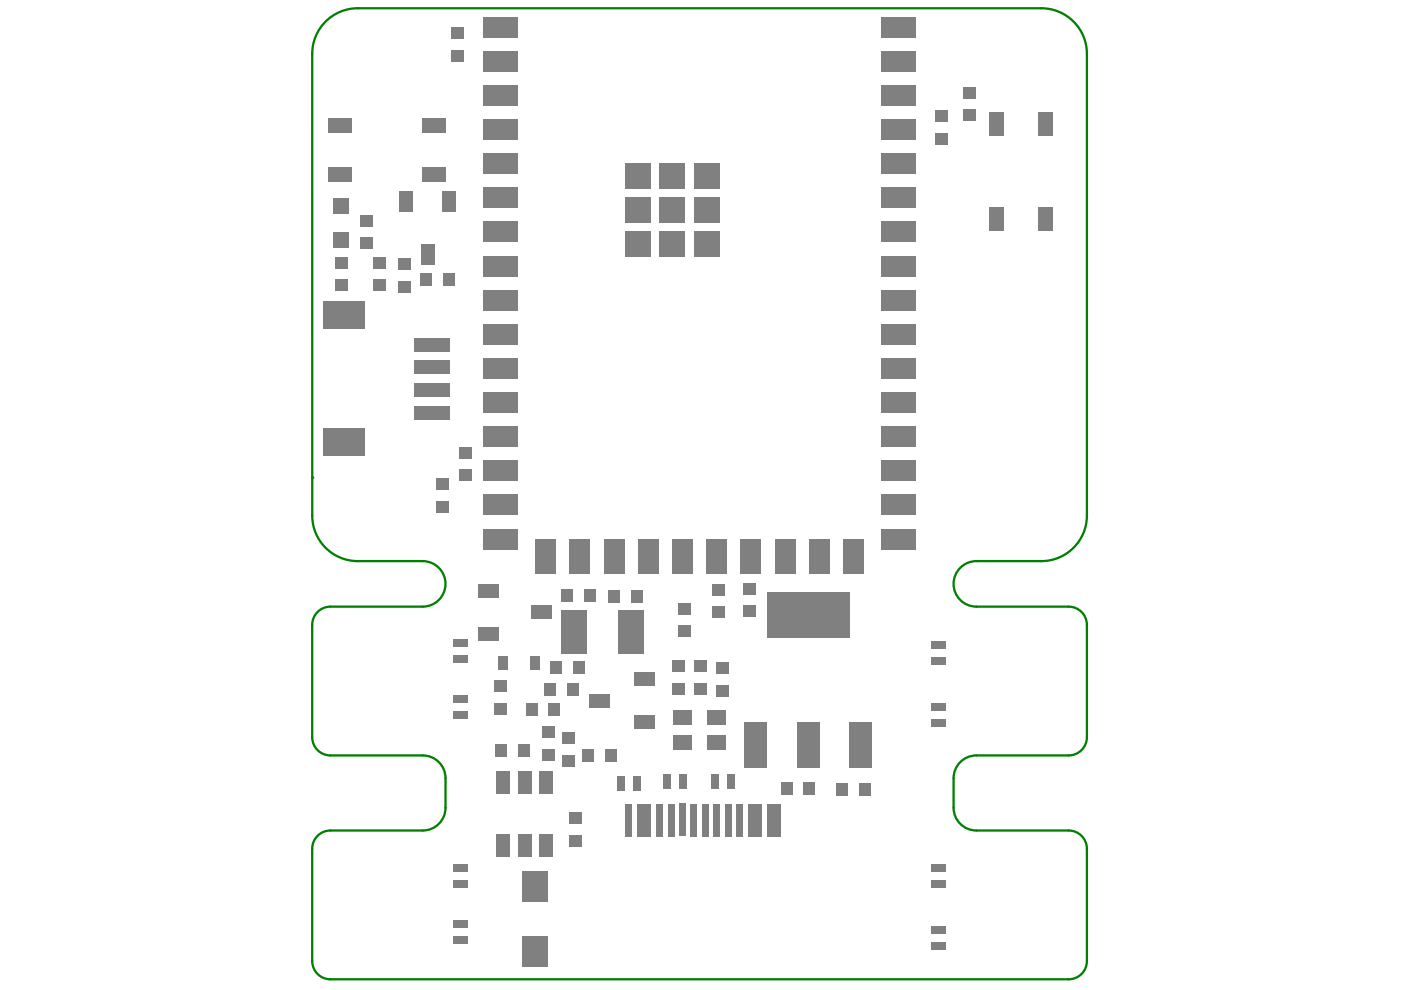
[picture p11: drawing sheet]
<svg xmlns="http://www.w3.org/2000/svg" width="297mm" height="210mm" viewBox="0 0 297 210" stroke-linecap="round" stroke-linejoin="round" font-family="sans-serif">
<path d="M66.2 101.3v8M75.9 119h13.7M66.2 132.5v23.8M70.1 128.6h19.5M66.2 179.9v23.9M70.1 176.1h19.5M70.1 160.2h19.5M94.5 165v6.3M70.1 207.6h156.5" fill="none" stroke="#008000" stroke-width=".48"/>
<circle cx="66.2" cy="101.3" r=".24" fill="#008000"/>
<path d="M66.2 109.3a9.6 9.6 0 0 0 9.7 9.7M66.2 101.3v-89.9a9.7 9.7 0 0 1 9.7-9.7l144.9 .1a9.7 9.7 0 0 1 9.6 9.6v97.9M89.6 119a4.8 4.8 0 0 1 4.9 4.8 4.8 4.8 0 0 1-4.9 4.8M230.4 109.3a9.7 9.7 0 0 1-9.6 9.7h-13.8a4.8 4.8 0 0 0-4.8 4.8 4.8 4.8 0 0 0 4.8 4.8h19.6a3.9 3.9 0 0 1 3.8 3.9v23.8a3.9 3.9 0 0 1-3.8 3.9h-19.6a4.8 4.8 0 0 0-4.8 4.8v6.3a4.8 4.8 0 0 0 4.8 4.8h19.6a3.9 3.9 0 0 1 3.8 3.8v23.9a3.9 3.9 0 0 1-3.8 3.8M70.1 128.6a3.9 3.9 0 0 0-3.9 3.9M66.2 156.3a3.9 3.9 0 0 0 3.9 3.9M70.1 176.1a3.9 3.9 0 0 0-3.9 3.8M89.6 160.2a4.8 4.8 0 0 1 4.9 4.8M94.5 171.3a4.8 4.8 0 0 1-4.9 4.8M66.2 203.8a3.9 3.9 0 0 0 3.9 3.8" fill="none" stroke="#008000" stroke-width=".48"/>
<g fill="#808080">
<path d="M114.4 176.8h2.9v4.8h-2.9z" fill-rule="evenodd"/>
<path d="M109.8 176.8h2.9v4.8h-2.9z" fill-rule="evenodd"/>
<path d="M105.2 176.8h2.9v4.8h-2.9z" fill-rule="evenodd"/>
<path d="M105.2 163.5h2.9v4.8h-2.9z" fill-rule="evenodd"/>
<path d="M109.8 163.5h2.9v4.8h-2.9z" fill-rule="evenodd"/>
<path d="M114.4 163.5h2.9v4.8h-2.9z" fill-rule="evenodd"/>
<path d="M180.1 153.1h4.8v9.7h-4.8z" fill-rule="evenodd"/>
<path d="M157.9 153.1h4.8v9.7h-4.8z" fill-rule="evenodd"/>
<path d="M169 153.1h4.8v9.7h-4.8z" fill-rule="evenodd"/>
<path d="M162.7 125.6h17.4v9.7h-17.4z" fill-rule="evenodd"/>
<path d="M197.5 196.5h3.1v1.5h-3.1z" fill-rule="evenodd"/>
<path d="M197.5 199.9h3.1v1.5h-3.1z" fill-rule="evenodd"/>
<path d="M96.1 147.4h3v1.6h-3z" fill-rule="evenodd"/>
<path d="M96.1 150.8h3v1.5h-3z" fill-rule="evenodd"/>
<path d="M96.1 138.8h3v1.6h-3z" fill-rule="evenodd"/>
<path d="M96.1 135.5h3v1.5h-3z" fill-rule="evenodd"/>
<path d="M197.5 149.1h3.1v1.6h-3.1z" fill-rule="evenodd"/>
<path d="M197.5 152.5h3.1v1.5h-3.1z" fill-rule="evenodd"/>
<path d="M197.5 139.4h3.1v1.6h-3.1z" fill-rule="evenodd"/>
<path d="M197.5 136.1h3.1v1.5h-3.1z" fill-rule="evenodd"/>
<path d="M197.5 186.7h3.1v1.5h-3.1z" fill-rule="evenodd"/>
<path d="M197.5 183.3h3.1v1.6h-3.1z" fill-rule="evenodd"/>
<path d="M140.6 164.2h1.6v3h-1.6z" fill-rule="evenodd"/>
<path d="M144 164.2h1.6v3h-1.6z" fill-rule="evenodd"/>
<path d="M154.2 164.2h1.6v3h-1.6z" fill-rule="evenodd"/>
<path d="M150.9 164.2h1.5v3h-1.5z" fill-rule="evenodd"/>
<path d="M130.9 164.6h1.5v3.1h-1.5z" fill-rule="evenodd"/>
<path d="M134.2 164.6h1.6v3.1h-1.6z" fill-rule="evenodd"/>
<path d="M96.1 186.7h3v1.6h-3z" fill-rule="evenodd"/>
<path d="M96.1 183.3h3v1.6h-3z" fill-rule="evenodd"/>
<path d="M96.1 195.2h3v1.5h-3z" fill-rule="evenodd"/>
<path d="M96.1 198.5h3v1.6h-3z" fill-rule="evenodd"/>
<path d="M110.9 198.5h5.3v6.5h-5.3z" fill-rule="evenodd"/>
<path d="M110.9 184.7h5.3v6.5h-5.3z" fill-rule="evenodd"/>
<path d="M101.4 123.8h4.4v2.9h-4.4z" fill-rule="evenodd"/>
<path d="M101.4 133h4.4v2.9h-4.4z" fill-rule="evenodd"/>
<path d="M112.6 128.4h4.3v2.9h-4.3z" fill-rule="evenodd"/>
<path d="M93.8 40.6h2.9v4.4h-2.9z" fill-rule="evenodd"/>
<path d="M84.7 40.6h2.9v4.4h-2.9z" fill-rule="evenodd"/>
<path d="M89.3 51.7h2.9v4.3h-2.9z" fill-rule="evenodd"/>
<path d="M89.1 57.9h2.5v2.6h-2.5z" fill-rule="evenodd"/>
<path d="M94 57.9h2.4v2.6h-2.4z" fill-rule="evenodd"/>
<path d="M76.5 50.4h2.6v2.4h-2.6z" fill-rule="evenodd"/>
<path d="M76.5 45.6h2.6v2.4h-2.6z" fill-rule="evenodd"/>
<path d="M182.1 166h2.5v2.7h-2.5z" fill-rule="evenodd"/>
<path d="M177.3 166h2.4v2.7h-2.4z" fill-rule="evenodd"/>
<path d="M165.6 165.8h2.4v2.6h-2.4z" fill-rule="evenodd"/>
<path d="M170.4 165.8h2.4v2.6h-2.4z" fill-rule="evenodd"/>
<path d="M120.7 177.1h2.6v2.4h-2.6z" fill-rule="evenodd"/>
<path d="M120.7 172.3h2.6v2.4h-2.6z" fill-rule="evenodd"/>
<path d="M114.9 154h2.6v2.4h-2.6z" fill-rule="evenodd"/>
<path d="M114.9 158.8h2.6v2.4h-2.6z" fill-rule="evenodd"/>
<path d="M105.1 157.8h2.4v2.7h-2.4z" fill-rule="evenodd"/>
<path d="M109.9 157.8h2.4v2.7h-2.4z" fill-rule="evenodd"/>
<path d="M116.3 149h2.4v2.7h-2.4z" fill-rule="evenodd"/>
<path d="M111.5 149h2.4v2.7h-2.4z" fill-rule="evenodd"/>
<path d="M92.5 106.3h2.7v2.4h-2.7z" fill-rule="evenodd"/>
<path d="M92.5 101.5h2.7v2.4h-2.7z" fill-rule="evenodd"/>
<path d="M97.5 99.6h2.6v2.4h-2.6z" fill-rule="evenodd"/>
<path d="M97.5 94.8h2.6v2.4h-2.6z" fill-rule="evenodd"/>
<path d="M119.2 155.3h2.7v2.4h-2.7z" fill-rule="evenodd"/>
<path d="M119.2 160.1h2.7v2.4h-2.7z" fill-rule="evenodd"/>
<path d="M123.6 158.9h2.4v2.7h-2.4z" fill-rule="evenodd"/>
<path d="M128.4 158.9h2.4v2.7h-2.4z" fill-rule="evenodd"/>
<path d="M147.2 140.1h2.7v2.4h-2.7z" fill-rule="evenodd"/>
<path d="M147.2 144.9h2.7v2.4h-2.7z" fill-rule="evenodd"/>
<path d="M151.9 145.3h2.7v2.4h-2.7z" fill-rule="evenodd"/>
<path d="M151.9 140.5h2.7v2.4h-2.7z" fill-rule="evenodd"/>
<path d="M142.5 140h2.7v2.4h-2.7z" fill-rule="evenodd"/>
<path d="M142.5 144.8h2.7v2.4h-2.7z" fill-rule="evenodd"/>
<path d="M143.9 132.7h2.6v2.4h-2.6z" fill-rule="evenodd"/>
<path d="M143.9 127.9h2.6v2.4h-2.6z" fill-rule="evenodd"/>
<path d="M157.6 123.6h2.7v2.4h-2.7z" fill-rule="evenodd"/>
<path d="M157.6 128.4h2.7v2.4h-2.7z" fill-rule="evenodd"/>
<path d="M104.7 144.2h2.7v2.4h-2.7z" fill-rule="evenodd"/>
<path d="M104.7 149h2.7v2.4h-2.7z" fill-rule="evenodd"/>
<path d="M115.3 144.8h2.5v2.7h-2.5z" fill-rule="evenodd"/>
<path d="M120.2 144.8h2.4v2.7h-2.4z" fill-rule="evenodd"/>
<path d="M71 54.5h2.7v2.4h-2.7z" fill-rule="evenodd"/>
<path d="M71 59.3h2.7v2.4h-2.7z" fill-rule="evenodd"/>
<path d="M151.1 123.8h2.7v2.4h-2.7z" fill-rule="evenodd"/>
<path d="M151.1 128.6h2.7v2.5h-2.7z" fill-rule="evenodd"/>
<path d="M204.2 18.4h2.7v2.4h-2.7z" fill-rule="evenodd"/>
<path d="M204.2 23.2h2.7v2.5h-2.7z" fill-rule="evenodd"/>
<path d="M84.4 59.7h2.7v2.4h-2.7z" fill-rule="evenodd"/>
<path d="M84.4 54.8h2.7v2.5h-2.7z" fill-rule="evenodd"/>
<path d="M79.1 54.5h2.7v2.4h-2.7z" fill-rule="evenodd"/>
<path d="M79.1 59.3h2.7v2.4h-2.7z" fill-rule="evenodd"/>
<path d="M68.5 63.9h8.7v5.8h-8.7z" fill-rule="evenodd"/>
<path d="M68.5 90.9h8.7v5.8h-8.7z" fill-rule="evenodd"/>
<path d="M87.8 71.6h7.5v2.9h-7.5z" fill-rule="evenodd"/>
<path d="M87.8 76.4h7.5v2.9h-7.5z" fill-rule="evenodd"/>
<path d="M87.8 81.3h7.5v2.8h-7.5z" fill-rule="evenodd"/>
<path d="M87.8 86.1h7.5v2.9h-7.5z" fill-rule="evenodd"/>
<path d="M134.6 151.7h4.3v2.9h-4.3z" fill-rule="evenodd"/>
<path d="M134.6 142.5h4.3v2.9h-4.3z" fill-rule="evenodd"/>
<path d="M124.9 147.1h4.3v2.9h-4.3z" fill-rule="evenodd"/>
<path d="M142.8 155.9h3.8v3.1h-3.8z" fill-rule="evenodd"/>
<path d="M150 155.9h3.9v3.1h-3.9z" fill-rule="evenodd"/>
<path d="M150 150.6h3.9v3.1h-3.9z" fill-rule="evenodd"/>
<path d="M142.8 150.6h3.8v3.1h-3.8z" fill-rule="evenodd"/>
<path d="M135 170.4h1.5v7h-1.5z" fill-rule="evenodd"/>
<path d="M141.6 170.4h1.4v7h-1.4z" fill-rule="evenodd"/>
<path d="M156 170.4h1.5v7h-1.5z" fill-rule="evenodd"/>
<path d="M160.2 170.4h1.4v7h-1.4z" fill-rule="evenodd"/>
<path d="M153.6 170.4h1.5v7h-1.5z" fill-rule="evenodd"/>
<path d="M146.4 170.4h1.4v7h-1.4z" fill-rule="evenodd"/>
<path d="M139.1 170.4h1.5v7h-1.5z" fill-rule="evenodd"/>
<path d="M144 170.3h1.4v7h-1.4z" fill-rule="evenodd"/>
<path d="M148.8 170.4h1.5v7h-1.5z" fill-rule="evenodd"/>
<path d="M151.2 170.4h1.5v7h-1.5z" fill-rule="evenodd"/>
<path d="M158.7 170.4h1.5v7h-1.5z" fill-rule="evenodd"/>
<path d="M132.6 170.4h1.5v7h-1.5z" fill-rule="evenodd"/>
<path d="M136.5 170.4h1.4v7h-1.4z" fill-rule="evenodd"/>
<path d="M162.6 170.4h1.4v7h-1.4z" fill-rule="evenodd"/>
<path d="M164 170.4h1.5v7h-1.5z" fill-rule="evenodd"/>
<path d="M70.7 49.2h3.3v3.4h-3.3z" fill-rule="evenodd"/>
<path d="M70.7 41.9h3.3v3.4h-3.3z" fill-rule="evenodd"/>
<path d="M87.8 86.1h7.5v2.9h-7.5z" fill-rule="evenodd"/>
<path d="M87.8 81.3h7.5v2.8h-7.5z" fill-rule="evenodd"/>
<path d="M87.8 76.4h7.5v2.9h-7.5z" fill-rule="evenodd"/>
<path d="M87.8 71.6h7.5v2.9h-7.5z" fill-rule="evenodd"/>
<path d="M68.5 90.9h8.7v5.8h-8.7z" fill-rule="evenodd"/>
<path d="M68.5 63.9h8.7v5.8h-8.7z" fill-rule="evenodd"/>
<path d="M123.9 125h2.4v2.7h-2.4z" fill-rule="evenodd"/>
<path d="M119.1 125h2.4v2.7h-2.4z" fill-rule="evenodd"/>
<path d="M129 125.1h2.4v2.6h-2.4z" fill-rule="evenodd"/>
<path d="M133.8 125.1h2.4v2.6h-2.4z" fill-rule="evenodd"/>
<path d="M131 129.4h5.4v9.1h-5.4z" fill-rule="evenodd"/>
<path d="M119 129.4h5.3v9.1h-5.3z" fill-rule="evenodd"/>
<path d="M95.7 10.6h2.6v2.4h-2.6z" fill-rule="evenodd"/>
<path d="M95.7 5.8h2.6v2.4h-2.6z" fill-rule="evenodd"/>
<path d="M147.2 34.7h5.3v5.3h-5.3z" fill-rule="evenodd"/>
<path d="M139.9 34.7h5.3v5.3h-5.3z" fill-rule="evenodd"/>
<path d="M132.7 34.7h5.3v5.3h-5.3z" fill-rule="evenodd"/>
<path d="M147.2 49.2h5.3v5.3h-5.3z" fill-rule="evenodd"/>
<path d="M139.9 49.2h5.3v5.3h-5.3z" fill-rule="evenodd"/>
<path d="M132.7 49.2h5.3v5.3h-5.3z" fill-rule="evenodd"/>
<path d="M147.2 41.9h5.3v5.3h-5.3z" fill-rule="evenodd"/>
<path d="M132.7 41.9h5.3v5.3h-5.3z" fill-rule="evenodd"/>
<path d="M178.8 114.3h4.3v7.2h-4.3z" fill-rule="evenodd"/>
<path d="M171.5 114.3h4.4v7.2h-4.4z" fill-rule="evenodd"/>
<path d="M164.3 114.3h4.3v7.2h-4.3z" fill-rule="evenodd"/>
<path d="M157 114.3h4.4v7.2h-4.4z" fill-rule="evenodd"/>
<path d="M149.8 114.3h4.3v7.2h-4.3z" fill-rule="evenodd"/>
<path d="M142.5 114.3h4.4v7.2h-4.4z" fill-rule="evenodd"/>
<path d="M135.3 114.3h4.3v7.2h-4.3z" fill-rule="evenodd"/>
<path d="M128 114.3h4.4v7.2h-4.4z" fill-rule="evenodd"/>
<path d="M120.8 114.3h4.3v7.2h-4.3z" fill-rule="evenodd"/>
<path d="M113.5 114.3h4.4v7.2h-4.4z" fill-rule="evenodd"/>
<path d="M187 112.1h7.2v4.4h-7.2z" fill-rule="evenodd"/>
<path d="M187 104.9h7.2v4.3h-7.2z" fill-rule="evenodd"/>
<path d="M187 97.7h7.2v4.3h-7.2z" fill-rule="evenodd"/>
<path d="M187 90.4h7.2v4.4h-7.2z" fill-rule="evenodd"/>
<path d="M187 83.2h7.2v4.3h-7.2z" fill-rule="evenodd"/>
<path d="M187 75.9h7.2v4.4h-7.2z" fill-rule="evenodd"/>
<path d="M187 68.7h7.2v4.4h-7.2z" fill-rule="evenodd"/>
<path d="M187 61.5h7.2v4.3h-7.2z" fill-rule="evenodd"/>
<path d="M187 54.2h7.2v4.4h-7.2z" fill-rule="evenodd"/>
<path d="M187 47h7.2v4.3h-7.2z" fill-rule="evenodd"/>
<path d="M187 39.8h7.2v4.3h-7.2z" fill-rule="evenodd"/>
<path d="M187 32.5h7.2v4.4h-7.2z" fill-rule="evenodd"/>
<path d="M187 25.3h7.2v4.3h-7.2z" fill-rule="evenodd"/>
<path d="M187 18.1h7.2v4.3h-7.2z" fill-rule="evenodd"/>
<path d="M187 10.8h7.2v4.4h-7.2z" fill-rule="evenodd"/>
<path d="M187 3.6h7.2v4.3h-7.2z" fill-rule="evenodd"/>
<path d="M102.4 112.1h7.3v4.4h-7.3z" fill-rule="evenodd"/>
<path d="M102.4 104.9h7.3v4.3h-7.3z" fill-rule="evenodd"/>
<path d="M102.4 97.7h7.3v4.3h-7.3z" fill-rule="evenodd"/>
<path d="M102.4 90.4h7.3v4.4h-7.3z" fill-rule="evenodd"/>
<path d="M102.4 83.2h7.3v4.3h-7.3z" fill-rule="evenodd"/>
<path d="M102.4 75.9h7.3v4.4h-7.3z" fill-rule="evenodd"/>
<path d="M102.4 68.7h7.3v4.4h-7.3z" fill-rule="evenodd"/>
<path d="M102.4 61.5h7.3v4.3h-7.3z" fill-rule="evenodd"/>
<path d="M102.4 54.2h7.3v4.4h-7.3z" fill-rule="evenodd"/>
<path d="M102.4 47h7.3v4.3h-7.3z" fill-rule="evenodd"/>
<path d="M102.4 39.8h7.3v4.3h-7.3z" fill-rule="evenodd"/>
<path d="M102.4 32.5h7.3v4.4h-7.3z" fill-rule="evenodd"/>
<path d="M102.4 25.3h7.3v4.3h-7.3z" fill-rule="evenodd"/>
<path d="M102.4 18.1h7.3v4.3h-7.3z" fill-rule="evenodd"/>
<path d="M102.4 10.8h7.3v4.4h-7.3z" fill-rule="evenodd"/>
<path d="M102.4 3.6h7.3v4.3h-7.3z" fill-rule="evenodd"/>
<path d="M139.9 41.9h5.3v5.3h-5.3z" fill-rule="evenodd"/>
<path d="M110.9 198.5h5.3v6.5h-5.3z" fill-rule="evenodd"/>
<path d="M110.9 184.7h5.3v6.5h-5.3z" fill-rule="evenodd"/>
<path d="M112.4 139.1h2v2.9h-2z" fill-rule="evenodd"/>
<path d="M105.7 139.1h1.9v2.9h-1.9z" fill-rule="evenodd"/>
<path d="M116.7 140.1h2.4v2.7h-2.4z" fill-rule="evenodd"/>
<path d="M121.5 140.1h2.4v2.7h-2.4z" fill-rule="evenodd"/>
<path d="M89.5 35.4h5.1v3.2h-5.1z" fill-rule="evenodd"/>
<path d="M69.5 35.4h5v3.2h-5z" fill-rule="evenodd"/>
<path d="M89.5 25.1h5.1v3.1h-5.1z" fill-rule="evenodd"/>
<path d="M69.5 25.1h5v3.1h-5z" fill-rule="evenodd"/>
<path d="M220.2 23.9h3.1v5h-3.1z" fill-rule="evenodd"/>
<path d="M220.2 43.9h3.1v5h-3.1z" fill-rule="evenodd"/>
<path d="M209.8 23.9h3.1v5h-3.1z" fill-rule="evenodd"/>
<path d="M209.8 43.9h3.1v5h-3.1z" fill-rule="evenodd"/>
<path d="M198.3 23.4h2.7v2.4h-2.7z" fill-rule="evenodd"/>
<path d="M198.3 28.2h2.7v2.4h-2.7z" fill-rule="evenodd"/>
</g>
</svg>
